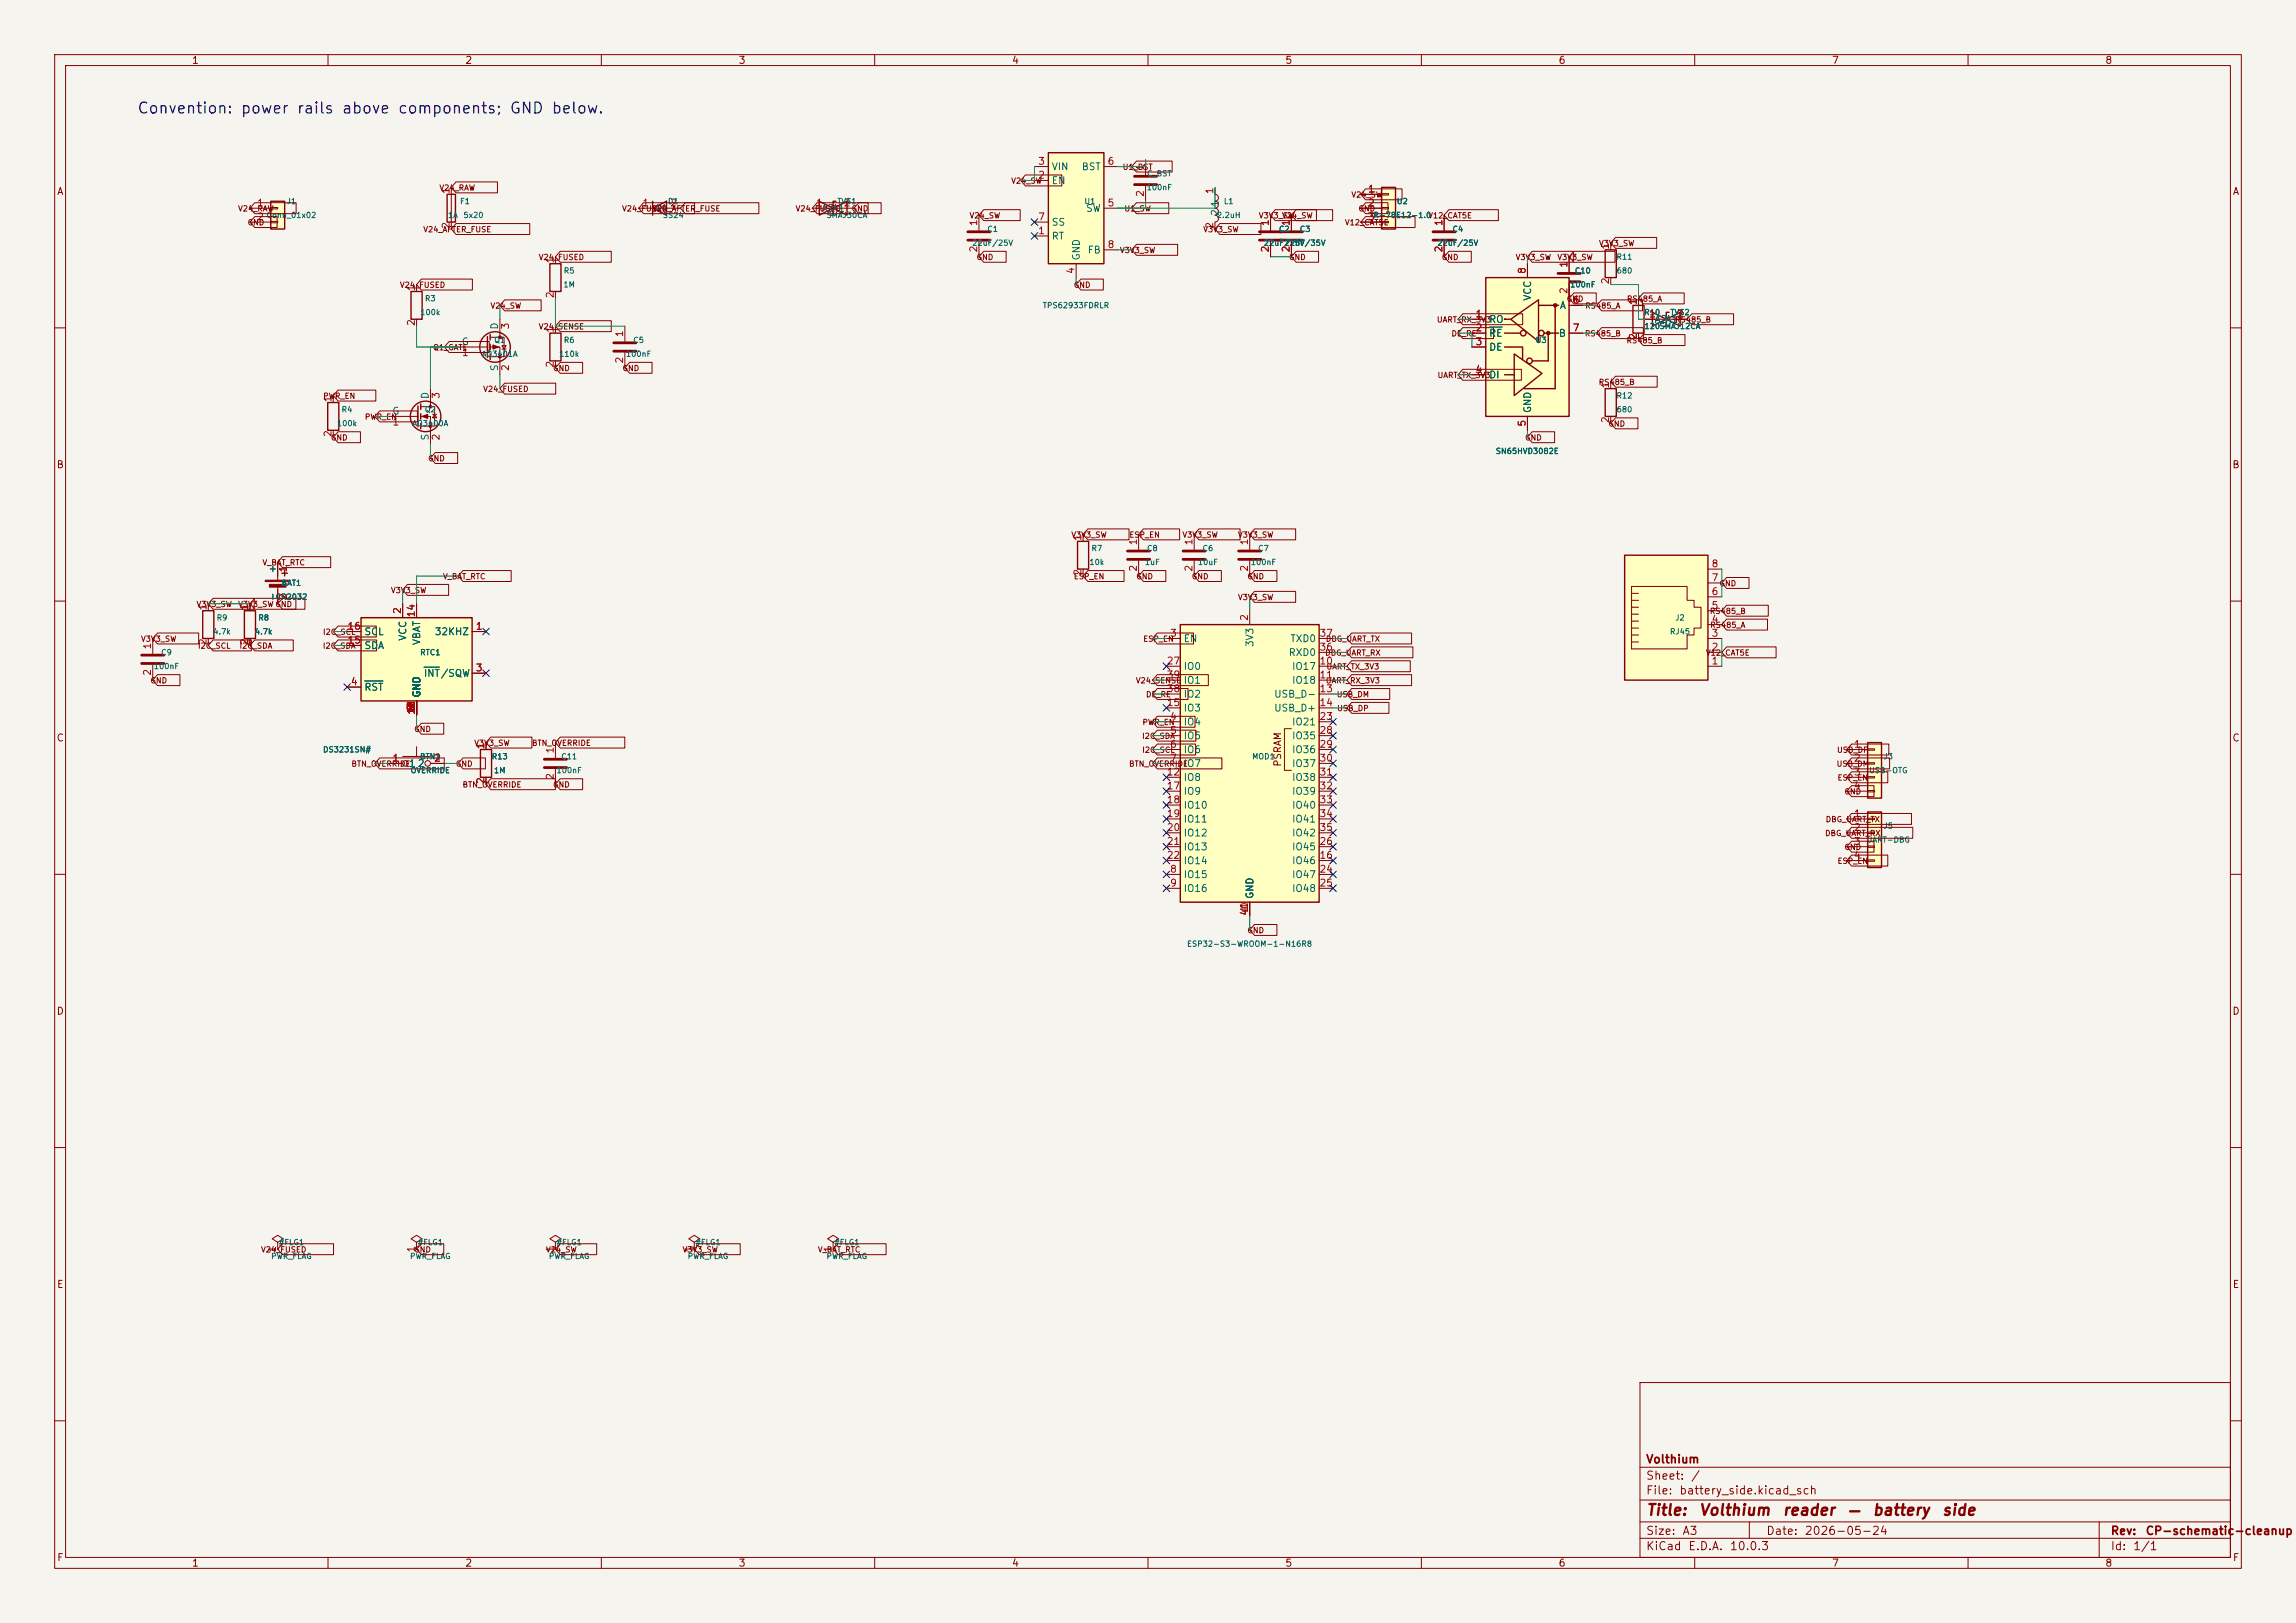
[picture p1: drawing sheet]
<svg xmlns="http://www.w3.org/2000/svg" width="420mm" height="297mm" viewBox="0 0 420 297" stroke-linecap="round" stroke-linejoin="round" font-family="sans-serif">
<defs><g id="words">
<text font-size="2" fill="#0000c2" x="25" y="21.3">Convention: power rails above components; GND below.</text>
<g font-size="2" fill="#840000">
<text x="301" y="277.8">Title:</text>
<text x="310.7" y="277.8">Volthium</text>
<text x="325.9" y="277.8">reader</text>
<text x="337.8" y="277.8">—</text>
<text x="342.4" y="277.8">battery</text>
<text x="355.1" y="277.8">side</text>
</g>
<g font-size="1.5" fill="#840000">
<text x="301" y="268.1">Volthium</text>
<text x="301" y="273.8">File:</text>
<text x="301" y="271.1">Sheet:</text>
<text x="307.1" y="273.8">battery_side.kicad_sch</text>
<text x="309.2" y="271.1">/</text>
<text x="301" y="281.2">Size:</text>
<text x="307.6" y="281.2">A3</text>
<text x="323" y="281.2">Date:</text>
<text x="330" y="281.2">2026-05-24</text>
<text x="386" y="281.2">Rev:</text>
<text x="392.4" y="281.2">CP-schematic-cleanup</text>
<text x="301" y="284">KiCad</text>
<text x="308.7" y="284">E.D.A.</text>
<text x="316.3" y="284">10.0.3</text>
<text x="386" y="284">Id:</text>
<text x="390.1" y="284">1/1</text>
</g>
<g font-size="1.3" fill="#840000">
<text x="35" y="12">1</text>
<text x="85" y="12">2</text>
<text x="135" y="12">3</text>
<text x="185" y="12">4</text>
<text x="235" y="12">5</text>
<text x="285" y="12">6</text>
<text x="335" y="12">7</text>
<text x="385" y="12">8</text>
<text x="10.3" y="36">A</text>
<text x="408.3" y="36">A</text>
<text x="10.3" y="86">B</text>
<text x="408.2" y="86">B</text>
<text x="10.3" y="136">C</text>
<text x="408.2" y="136">C</text>
<text x="234.7" y="140.4" transform="rotate(-90 234.7 140.4)">PSRAM</text>
<text x="10.3" y="186">D</text>
<text x="408.2" y="186">D</text>
<text x="10.3" y="236">E</text>
<text x="408.3" y="236">E</text>
<text x="10.3" y="286">F</text>
<text x="35" y="287">1</text>
<text x="85" y="287">2</text>
<text x="135" y="287">3</text>
<text x="185" y="287">4</text>
<text x="235" y="287">5</text>
<text x="285" y="287">6</text>
<text x="335" y="287">7</text>
<text x="385" y="287">8</text>
<text x="408.3" y="286">F</text>
</g>
<g font-size="1.3" fill="#a90000">
<text x="82.5" y="35.6" transform="rotate(-90 82.5 35.6)">1</text>
<text x="189.8" y="33">2</text>
<text x="189.8" y="30.5">3</text>
<text x="202.5" y="30.5">6</text>
<text x="209.5" y="31.3" transform="rotate(-90 209.5 31.3)">1</text>
<text x="222.2" y="35.6" transform="rotate(-90 222.2 35.6)">1</text>
<text x="250.1" y="35.5">1</text>
<text x="46.9" y="38.1">1</text>
<text x="46.9" y="40.6">2</text>
<text x="82.5" y="42" transform="rotate(-90 82.5 42)">2</text>
<text x="117.4" y="38.1">1</text>
<text x="122.5" y="38.1">2</text>
<text x="149.2" y="38.1">1</text>
<text x="154.2" y="38.1">2</text>
<text x="179" y="41.5" transform="rotate(-90 179 41.5)">1</text>
<text x="189.8" y="40.6">7</text>
<text x="202.5" y="38.1">5</text>
<text x="209.5" y="36.1" transform="rotate(-90 209.5 36.1)">2</text>
<text x="222.2" y="42" transform="rotate(-90 222.2 42)">2</text>
<text x="232.4" y="41.5" transform="rotate(-90 232.4 41.5)">1</text>
<text x="236.2" y="41.5" transform="rotate(-90 236.2 41.5)">1</text>
<text x="250.1" y="38.1">2</text>
<text x="250.1" y="40.6">3</text>
<text x="264.1" y="41.5" transform="rotate(-90 264.1 41.5)">1</text>
<text x="179" y="46.3" transform="rotate(-90 179 46.3)">2</text>
<text x="189.8" y="43.2">1</text>
<text x="202.5" y="45.7">8</text>
<text x="232.4" y="46.3" transform="rotate(-90 232.4 46.3)">2</text>
<text x="236.2" y="46.3" transform="rotate(-90 236.2 46.3)">2</text>
<text x="264.1" y="46.3" transform="rotate(-90 264.1 46.3)">2</text>
<text x="294.6" y="45.8" transform="rotate(-90 294.6 45.8)">1</text>
<text x="76.2" y="53.4" transform="rotate(-90 76.2 53.4)">1</text>
<text x="101.6" y="48.3" transform="rotate(-90 101.6 48.3)">1</text>
<text x="196.8" y="50.2" transform="rotate(-90 196.8 50.2)">4</text>
<text x="279.4" y="50.2" transform="rotate(-90 279.4 50.2)">8</text>
<text x="287" y="53.9" transform="rotate(-90 287 53.9)">2</text>
<text x="287" y="49.1" transform="rotate(-90 287 49.1)">1</text>
<text x="294.6" y="52.1" transform="rotate(-90 294.6 52.1)">2</text>
<text x="76.2" y="59.8" transform="rotate(-90 76.2 59.8)">2</text>
<text x="101.6" y="54.7" transform="rotate(-90 101.6 54.7)">2</text>
<text x="269.8" y="58.4">1</text>
<text x="287.6" y="55.9">6</text>
<text x="299.7" y="56" transform="rotate(-90 299.7 56)">1</text>
<text x="301.6" y="58.4">1</text>
<text x="306.6" y="58.4">2</text>
<text x="84.4" y="65.5">1</text>
<text x="93.4" y="60.4" transform="rotate(-90 93.4 60.4)">3</text>
<text x="101.6" y="61" transform="rotate(-90 101.6 61)">1</text>
<text x="114.3" y="61.8" transform="rotate(-90 114.3 61.8)">1</text>
<text x="269.8" y="60.9">2</text>
<text x="269.8" y="63.5">3</text>
<text x="287.6" y="60.9">7</text>
<text x="299.7" y="62.3" transform="rotate(-90 299.7 62.3)">2</text>
<text x="93.4" y="68" transform="rotate(-90 93.4 68)">2</text>
<text x="101.6" y="67.4" transform="rotate(-90 101.6 67.4)">2</text>
<text x="114.3" y="66.6" transform="rotate(-90 114.3 66.6)">2</text>
<text x="269.8" y="68.6">4</text>
<text x="294.6" y="71.2" transform="rotate(-90 294.6 71.2)">1</text>
<text x="60.9" y="73.7" transform="rotate(-90 60.9 73.7)">1</text>
<text x="80.7" y="73.1" transform="rotate(-90 80.7 73.1)">3</text>
<text x="294.6" y="77.5" transform="rotate(-90 294.6 77.5)">2</text>
<text x="60.9" y="80.1" transform="rotate(-90 60.9 80.1)">2</text>
<text x="71.7" y="78.2">1</text>
<text x="80.7" y="80.7" transform="rotate(-90 80.7 80.7)">2</text>
<text x="279.4" y="78.2" transform="rotate(-90 279.4 78.2)">5</text>
<text x="198.1" y="99.1" transform="rotate(-90 198.1 99.1)">1</text>
<text x="208.3" y="99.9" transform="rotate(-90 208.3 99.9)">1</text>
<text x="218.4" y="99.9" transform="rotate(-90 218.4 99.9)">1</text>
<text x="228.6" y="99.9" transform="rotate(-90 228.6 99.9)">1</text>
<text x="52.8" y="104.8" transform="rotate(-90 52.8 104.8)">1</text>
<text x="198.1" y="105.5" transform="rotate(-90 198.1 105.5)">2</text>
<text x="208.3" y="104.7" transform="rotate(-90 208.3 104.7)">2</text>
<text x="218.4" y="104.7" transform="rotate(-90 218.4 104.7)">2</text>
<text x="228.6" y="104.7" transform="rotate(-90 228.6 104.7)">2</text>
<text x="313" y="106.7">7</text>
<text x="313" y="104.1">8</text>
<text x="38.1" y="111.8" transform="rotate(-90 38.1 111.8)">1</text>
<text x="45.7" y="111.8" transform="rotate(-90 45.7 111.8)">1</text>
<text x="52.8" y="109.9" transform="rotate(-90 52.8 109.9)">2</text>
<text x="73.6" y="112.5" transform="rotate(-90 73.6 112.5)">2</text>
<text x="76.2" y="113.1" transform="rotate(-90 76.2 113.1)">14</text>
<text x="228.6" y="113.7" transform="rotate(-90 228.6 113.7)">2</text>
<text x="313" y="111.7">5</text>
<text x="313" y="109.2">6</text>
<text x="27.9" y="118.9" transform="rotate(-90 27.9 118.9)">1</text>
<text x="38.1" y="118.2" transform="rotate(-90 38.1 118.2)">2</text>
<text x="45.7" y="118.2" transform="rotate(-90 45.7 118.2)">2</text>
<text x="63.5" y="118.1">15</text>
<text x="63.5" y="115.5">16</text>
<text x="86.9" y="115.5">1</text>
<text x="213.9" y="116.8">3</text>
<text x="241.3" y="119.4">36</text>
<text x="241.3" y="116.8">37</text>
<text x="313" y="119.4">2</text>
<text x="313" y="116.8">3</text>
<text x="313" y="114.3">4</text>
<text x="27.9" y="123.8" transform="rotate(-90 27.9 123.8)">2</text>
<text x="64.1" y="125.7">4</text>
<text x="86.9" y="123.2">3</text>
<text x="213.3" y="121.9">27</text>
<text x="213.3" y="124.4">39</text>
<text x="241.3" y="121.9">10</text>
<text x="241.3" y="124.4">11</text>
<text x="313" y="121.9">1</text>
<text x="76.2" y="130.9" transform="rotate(-90 76.2 130.9)">10</text>
<text x="76.2" y="130.2" transform="rotate(-90 76.2 130.2)">5</text>
<text x="76.2" y="130.2" transform="rotate(-90 76.2 130.2)">6</text>
<text x="76.2" y="130.2" transform="rotate(-90 76.2 130.2)">7</text>
<text x="76.2" y="130.2" transform="rotate(-90 76.2 130.2)">8</text>
<text x="76.2" y="130.2" transform="rotate(-90 76.2 130.2)">9</text>
<text x="76.2" y="129.6" transform="rotate(-90 76.2 129.6)">1</text>
<text x="76.2" y="129.6" transform="rotate(-90 76.2 129.6)">2</text>
<text x="76.2" y="129.6" transform="rotate(-90 76.2 129.6)">3</text>
<text x="213.3" y="129.5">15</text>
<text x="213.3" y="127">38</text>
<text x="241.3" y="127">13</text>
<text x="241.3" y="129.5">14</text>
<text x="88.9" y="137.2" transform="rotate(-90 88.9 137.2)">1</text>
<text x="101.6" y="138" transform="rotate(-90 101.6 138)">1</text>
<text x="213.9" y="132.1">4</text>
<text x="213.9" y="134.6">5</text>
<text x="213.9" y="137.1">6</text>
<text x="241.3" y="132.1">23</text>
<text x="241.3" y="134.6">28</text>
<text x="241.3" y="137.1">29</text>
<text x="339" y="137.1">1</text>
<text x="71.7" y="139.7">1</text>
<text x="79.3" y="139.7">2</text>
<text x="88.9" y="143.6" transform="rotate(-90 88.9 143.6)">2</text>
<text x="101.6" y="142.8" transform="rotate(-90 101.6 142.8)">2</text>
<text x="213.3" y="142.2">12</text>
<text x="213.9" y="139.7">7</text>
<text x="241.3" y="139.7">30</text>
<text x="241.3" y="142.2">31</text>
<text x="339" y="139.7">2</text>
<text x="339" y="142.2">3</text>
<text x="213.3" y="144.8">17</text>
<text x="213.3" y="147.3">18</text>
<text x="213.3" y="149.8">19</text>
<text x="241.3" y="144.8">32</text>
<text x="241.3" y="147.3">33</text>
<text x="241.3" y="149.8">34</text>
<text x="339" y="149.8">1</text>
<text x="339" y="144.8">4</text>
<text x="213.3" y="152.4">20</text>
<text x="213.3" y="154.9">21</text>
<text x="241.3" y="154.9">26</text>
<text x="241.3" y="152.4">35</text>
<text x="339" y="152.4">2</text>
<text x="339" y="154.9">3</text>
<text x="213.3" y="157.5">22</text>
<text x="213.9" y="160">8</text>
<text x="241.3" y="157.5">16</text>
<text x="241.3" y="160">24</text>
<text x="339" y="157.5">4</text>
<text x="213.9" y="162.5">9</text>
<text x="228.6" y="167.7" transform="rotate(-90 228.6 167.7)">40</text>
<text x="228.6" y="167.1" transform="rotate(-90 228.6 167.1)">1</text>
<text x="228.6" y="166.5" transform="rotate(-90 228.6 166.5)">1</text>
<text x="241.3" y="162.5">25</text>
<text x="50.8" y="229.3" transform="rotate(-90 50.8 229.3)">1</text>
<text x="76.2" y="229.3" transform="rotate(-90 76.2 229.3)">1</text>
<text x="101.6" y="229.3" transform="rotate(-90 101.6 229.3)">1</text>
<text x="127" y="229.3" transform="rotate(-90 127 229.3)">1</text>
<text x="152.4" y="229.3" transform="rotate(-90 152.4 229.3)">1</text>
</g>
<g font-size="1.3" fill="#006464">
<text x="192.3" y="34">EN</text>
<text x="192.3" y="31.5">VIN</text>
<text x="197.8" y="31.5">BST</text>
<text x="119.6" y="39.1">AK</text>
<text x="150.2" y="39.1">A2A1</text>
<text x="192.3" y="41.6">SS</text>
<text x="198.6" y="39.1">SW</text>
<text x="223.2" y="39.6" transform="rotate(-90 223.2 39.6)">2</text>
<text x="223.2" y="38" transform="rotate(-90 223.2 38)">1</text>
<text x="192.3" y="44.2">RT</text>
<text x="197.8" y="47.8" transform="rotate(-90 197.8 47.8)">GND</text>
<text x="198.9" y="46.7">FB</text>
<text x="272.3" y="59.4">RO</text>
<text x="280.4" y="55.1" transform="rotate(-90 280.4 55.1)">VCC</text>
<text x="285.2" y="56.9">A</text>
<text x="302.6" y="59.4">A2A1</text>
<text x="84.4" y="63.5">G</text>
<text x="91.4" y="60.4" transform="rotate(-90 91.4 60.4)">D</text>
<text x="272.3" y="61.9">RE</text>
<text x="272.3" y="64.5">DE</text>
<text x="285" y="61.9">B</text>
<text x="91.4" y="68" transform="rotate(-90 91.4 68)">S</text>
<text x="272.3" y="69.6">DI</text>
<text x="71.7" y="76.2">G</text>
<text x="78.7" y="73.1" transform="rotate(-90 78.7 73.1)">D</text>
<text x="280.4" y="75.7" transform="rotate(-90 280.4 75.7)">GND</text>
<text x="78.7" y="80.7" transform="rotate(-90 78.7 80.7)">S</text>
<text x="50.8" y="105" transform="rotate(-90 50.8 105)">+</text>
<text x="50.8" y="110.1" transform="rotate(-90 50.8 110.1)">-</text>
<text x="66.5" y="119.1">SDA</text>
<text x="66.5" y="116.5">SCL</text>
<text x="74.6" y="117.4" transform="rotate(-90 74.6 117.4)">VCC</text>
<text x="77.2" y="118.2" transform="rotate(-90 77.2 118.2)">VBAT</text>
<text x="79.4" y="116.5">32KHZ</text>
<text x="216.4" y="117.8">EN</text>
<text x="229.6" y="118.5" transform="rotate(-90 229.6 118.5)">3V3</text>
<text x="235.9" y="117.8">TXD0</text>
<text x="77.4" y="124.2">INT/SQW</text>
<text x="216.4" y="122.9">IO0</text>
<text x="216.4" y="125.4">IO1</text>
<text x="235.6" y="120.4">RXD0</text>
<text x="236.2" y="122.9">IO17</text>
<text x="236.2" y="125.4">IO18</text>
<text x="66.5" y="126.7">RST</text>
<text x="77.2" y="127.8" transform="rotate(-90 77.2 127.8)">GND</text>
<text x="216.4" y="130.5">IO3</text>
<text x="216.4" y="128">IO2</text>
<text x="233" y="128">USB_D-</text>
<text x="233" y="130.5">USB_D+</text>
<text x="216.4" y="133.1">IO4</text>
<text x="216.4" y="135.6">IO5</text>
<text x="236.2" y="133.1">IO21</text>
<text x="236.2" y="135.6">IO35</text>
<text x="74.7" y="140.7">1</text>
<text x="76.3" y="140.7">2</text>
<text x="216.4" y="138.1">IO6</text>
<text x="216.4" y="140.7">IO7</text>
<text x="216.4" y="143.2">IO8</text>
<text x="236.2" y="138.1">IO36</text>
<text x="236.2" y="140.7">IO37</text>
<text x="236.2" y="143.2">IO38</text>
<text x="216.4" y="145.8">IO9</text>
<text x="216.4" y="148.3">IO10</text>
<text x="236.2" y="145.8">IO39</text>
<text x="236.2" y="148.3">IO40</text>
<text x="216.4" y="150.8">IO11</text>
<text x="216.4" y="153.4">IO12</text>
<text x="216.4" y="155.9">IO13</text>
<text x="236.2" y="155.9">IO45</text>
<text x="236.2" y="150.8">IO41</text>
<text x="236.2" y="153.4">IO42</text>
<text x="216.4" y="161">IO15</text>
<text x="216.4" y="158.5">IO14</text>
<text x="236.2" y="158.5">IO46</text>
<text x="236.2" y="161">IO47</text>
<text x="216.4" y="163.5">IO16</text>
<text x="229.6" y="164.6" transform="rotate(-90 229.6 164.6)">GND</text>
<text x="236.2" y="163.5">IO48</text>
</g>
<g font-size="1" fill="#840000">
<text x="80.3" y="35.1">V24_RAW</text>
<text x="184.9" y="33.9">V24_SW</text>
<text x="205.3" y="31.3">U1_BST</text>
<text x="43.5" y="38.9">V24_RAW</text>
<text x="45.2" y="41.5">GND</text>
<text x="113.7" y="38.9">V24_FUSED</text>
<text x="119.2" y="38.9">V24_AFTER_FUSE</text>
<text x="145.4" y="38.9">V24_FUSED</text>
<text x="155.7" y="38.9">GND</text>
<text x="177.3" y="40.2">V24_SW</text>
<text x="205.6" y="38.9">U1_SW</text>
<text x="230.2" y="40.2">V3V3_SW</text>
<text x="234.4" y="40.2">V24_SW</text>
<text x="245.9" y="41.5">V12_CAT5E</text>
<text x="247.1" y="36.4">V24_SW</text>
<text x="248.4" y="38.9">GND</text>
<text x="261.2" y="40.2">V12_CAT5E</text>
<text x="77.3" y="42.7">V24_AFTER_FUSE</text>
<text x="98.5" y="47.8">V24_FUSED</text>
<text x="178.5" y="47.8">GND</text>
<text x="204.8" y="46.6">V3V3_SW</text>
<text x="220" y="42.7">V3V3_SW</text>
<text x="235.7" y="47.8">GND</text>
<text x="263.6" y="47.8">GND</text>
<text x="277.2" y="47.8">V3V3_SW</text>
<text x="284.8" y="47.8">V3V3_SW</text>
<text x="292.4" y="45.3">V3V3_SW</text>
<text x="73.1" y="52.9">V24_FUSED</text>
<text x="196.3" y="52.9">GND</text>
<text x="89.6" y="56.7">V24_SW</text>
<text x="262.7" y="59.3">UART_RX_3V3</text>
<text x="286.5" y="55.4">GND</text>
<text x="289.9" y="56.7">RS485_A</text>
<text x="297.5" y="55.4">RS485_A</text>
<text x="306.3" y="59.3">RS485_B</text>
<text x="79.1" y="64.3">Q1_GATE</text>
<text x="98.5" y="60.5">V24_SENSE</text>
<text x="265.4" y="61.8">DE_RE</text>
<text x="289.8" y="61.8">RS485_B</text>
<text x="297.4" y="63.1">RS485_B</text>
<text x="88.3" y="72">V24_FUSED</text>
<text x="101.1" y="68.1">GND</text>
<text x="113.8" y="68.1">GND</text>
<text x="262.9" y="69.4">UART_TX_3V3</text>
<text x="292.4" y="70.7">RS485_B</text>
<text x="59" y="73.2">PWR_EN</text>
<text x="66.6" y="77">PWR_EN</text>
<text x="60.4" y="80.8">GND</text>
<text x="278.9" y="80.8">GND</text>
<text x="294.1" y="78.3">GND</text>
<text x="78.2" y="84.7">GND</text>
<text x="195.9" y="98.6">V3V3_SW</text>
<text x="206.5" y="98.6">ESP_EN</text>
<text x="216.2" y="98.6">V3V3_SW</text>
<text x="226.4" y="98.6">V3V3_SW</text>
<text x="47.9" y="103.7">V_BAT_RTC</text>
<text x="80.9" y="106.2">V_BAT_RTC</text>
<text x="196.3" y="106.2">ESP_EN</text>
<text x="207.8" y="106.2">GND</text>
<text x="217.9" y="106.2">GND</text>
<text x="228.1" y="106.2">GND</text>
<text x="314.4" y="107.5">GND</text>
<text x="35.9" y="111.3">V3V3_SW</text>
<text x="43.5" y="111.3">V3V3_SWGND</text>
<text x="71.4" y="108.8">V3V3_SW</text>
<text x="226.4" y="110.1">V3V3_SW</text>
<text x="312.7" y="112.6">RS485_B</text>
<text x="25.7" y="117.7">V3V3_SW</text>
<text x="36.1" y="118.9">I2C_SCL</text>
<text x="43.7" y="118.9">I2C_SDA</text>
<text x="59" y="118.9">I2C_SDA</text>
<text x="59" y="116.4">I2C_SCL</text>
<text x="209" y="117.7">ESP_EN</text>
<text x="242.4" y="117.7">DBG_UART_TX</text>
<text x="312.7" y="115.1">RS485_A</text>
<text x="27.4" y="125.3">GND</text>
<text x="207.7" y="125.3">V24_SENSE</text>
<text x="242.3" y="120.2">DBG_UART_RX</text>
<text x="242.4" y="125.3">UART_RX_3V3</text>
<text x="242.5" y="122.8">UART_TX_3V3</text>
<text x="312" y="120.2">V12_CAT5E</text>
<text x="209.5" y="127.8">DE_RE</text>
<text x="244.4" y="127.8">USB_DM</text>
<text x="244.5" y="130.4">USB_DP</text>
<text x="75.7" y="134.2">GND</text>
<text x="86.7" y="136.7">V3V3_SW</text>
<text x="97.2" y="136.7">BTN_OVERRIDE</text>
<text x="208.8" y="135.5">I2C_SDA</text>
<text x="208.8" y="138">I2C_SCL</text>
<text x="208.9" y="132.9">PWR_EN</text>
<text x="335.9" y="138">USB_DP</text>
<text x="64.2" y="140.5">BTN_OVERRIDE</text>
<text x="83.3" y="140.5">GND</text>
<text x="206.4" y="140.5">BTN_OVERRIDE</text>
<text x="335.9" y="140.5">USB_DM</text>
<text x="336" y="143.1">ESP_EN</text>
<text x="84.5" y="144.3">BTN_OVERRIDE</text>
<text x="101.1" y="144.3">GND</text>
<text x="337.3" y="145.6">GND</text>
<text x="333.7" y="153.2">DBG_UART_RX</text>
<text x="333.9" y="150.7">DBG_UART_TX</text>
<text x="337.3" y="155.8">GND</text>
<text x="336" y="158.3">ESP_EN</text>
<text x="228.1" y="171">GND</text>
<text x="47.7" y="229.4">V24_FUSED</text>
<text x="75.7" y="229.4">GND</text>
<text x="99.8" y="229.4">V24_SW</text>
<text x="124.8" y="229.4">V3V3_SW</text>
<text x="149.5" y="229.4">V_BAT_RTC</text>
</g>
<g font-size="1" fill="#006464">
<text x="209.7" y="35.1">100nF</text>
<text x="209.7" y="32.5">C_BST</text>
<text x="48.7" y="40.1">Conn_01x02</text>
<text x="52.4" y="37.6">J1</text>
<text x="81.8" y="40.1">1A</text>
<text x="84.1" y="37.6">F1</text>
<text x="84.7" y="40.1">5x20</text>
<text x="121.2" y="40.1">SS24</text>
<text x="122.1" y="37.6">D1</text>
<text x="151.1" y="40.1">SMAJ30CA</text>
<text x="153" y="37.6">TVS1</text>
<text x="198.3" y="37.6">U1</text>
<text x="222.5" y="40.1">2.2uH</text>
<text x="223.8" y="37.6">L1</text>
<text x="251.1" y="40.1">R-78E12-1.0</text>
<text x="255.4" y="37.6">U2</text>
<text x="177.7" y="45.2">22uF/25V</text>
<text x="180.5" y="42.7">C1</text>
<text x="231.1" y="45.2">22uF/25V</text>
<text x="233.8" y="42.7">C2</text>
<text x="234.9" y="45.2">22uF/35V</text>
<text x="237.7" y="42.7">C3</text>
<text x="262.8" y="45.2">22uF/25V</text>
<text x="265.6" y="42.7">C4</text>
<text x="295.6" y="47.8">R11</text>
<text x="103" y="52.8">1M</text>
<text x="103" y="50.3">R5</text>
<text x="287.1" y="52.8">100nF</text>
<text x="288" y="50.3">C10</text>
<text x="295.6" y="50.3">680</text>
<text x="76.8" y="57.9">100k</text>
<text x="77.6" y="55.4">R3</text>
<text x="190.6" y="56.6">TPS62933FDRLR</text>
<text x="300.7" y="57.9">R10</text>
<text x="305.4" y="57.9">TVS2</text>
<text x="88" y="65.5">AO3401A</text>
<text x="90.3" y="63">Q1</text>
<text x="102.2" y="65.5">110k</text>
<text x="103" y="63">R6</text>
<text x="114.4" y="65.5">100nF</text>
<text x="115.7" y="63">C5</text>
<text x="280.8" y="63">U3</text>
<text x="300.7" y="60.5">120SMAJ12CA</text>
<text x="62.4" y="75.7">R4</text>
<text x="77.6" y="75.7">Q2</text>
<text x="295.6" y="73.2">R12</text>
<text x="295.6" y="75.7">680</text>
<text x="61.5" y="78.2">100k</text>
<text x="75.3" y="78.2">AO3400A</text>
<text x="273.5" y="83.3">SN65HVD3082E</text>
<text x="199.6" y="101.1">R7</text>
<text x="209.7" y="101.1">C8</text>
<text x="219.9" y="101.1">C6</text>
<text x="230" y="101.1">C7</text>
<text x="51.4" y="107.4">BAT1</text>
<text x="199.2" y="103.6">10k</text>
<text x="209.3" y="103.6">1uF</text>
<text x="219" y="103.6">10uF</text>
<text x="228.7" y="103.6">100nF</text>
<text x="39.5" y="113.8">R9</text>
<text x="47.2" y="113.8">R8</text>
<text x="50.3" y="110">CR2032</text>
<text x="306.4" y="113.8">J2</text>
<text x="38.9" y="116.3">4.7k</text>
<text x="46.5" y="116.3">4.7k</text>
<text x="305.4" y="116.3">RJ45</text>
<text x="28" y="122.7">100nF</text>
<text x="29.4" y="120.1">C9</text>
<text x="76.8" y="120.1">RTC1</text>
<text x="59" y="137.9">DS3231SN#</text>
<text x="75" y="141.7">OVERRIDE</text>
<text x="76.7" y="139.2">BTN1</text>
<text x="89.9" y="139.2">R13</text>
<text x="90.3" y="141.7">1M</text>
<text x="101.7" y="141.7">100nF</text>
<text x="102.6" y="139.2">C11</text>
<text x="228.9" y="139.2">MOD1</text>
<text x="341.8" y="141.7">USB-OTG</text>
<text x="344.5" y="139.2">J3</text>
<text x="341.4" y="154.4">UART-DBG</text>
<text x="344.5" y="151.9">J5</text>
<text x="217" y="173.5">ESP32-S3-WROOM-1-N16R8</text>
<text x="49.5" y="230.6">PWR_FLAG</text>
<text x="50.9" y="228.1">#FLG1</text>
<text x="74.9" y="230.6">PWR_FLAG</text>
<text x="76.3" y="228.1">#FLG1</text>
<text x="100.3" y="230.6">PWR_FLAG</text>
<text x="101.7" y="228.1">#FLG1</text>
<text x="125.7" y="230.6">PWR_FLAG</text>
<text x="127.1" y="228.1">#FLG1</text>
<text x="151.1" y="230.6">PWR_FLAG</text>
<text x="152.5" y="228.1">#FLG1</text>
</g>
</g></defs>
<path d="M0 0h420v297h-420z" fill="#f5f4ef" stroke="#f5f4ef" stroke-width=".18"/>
<g fill="none" stroke="#840000" stroke-width=".18">
<path d="M10 10h400v277h-400zM12 12h396v273h-396zM60 10v2M110 10v2M160 10v2M210 10v2M260 10v2M310 10v2M360 10v2M179.1 39.4v2.8M209.5 29.2v2.8M209.5 34v2.8"/>
<path d="M222.2 34.3v1.3a.63 .63 0 0 1 .7 .6 .63 .63 0 0 1-.7 .6 .64 .64 0 0 1 .7 .7 .64 .64 0 0 1-.7 .6 .64 .64 0 0 1 .7 .6 .64 .64 0 0 1-.7 .7 .64 .64 0 0 1 .7 .6 .64 .64 0 0 1-.7 .6M232.4 39.4v2.8M236.2 39.4v2.8M76.2 52.1v1.2M76.2 58.4v1.3M101.6 47v1.3M101.6 53.3v1.3M179.1 44.2v2.8M222.2 40.6v1.3M232.4 44.2v2.8M236.2 44.2v2.8M10 60h2"/>
<path d="M408 60h2M10 110h2M408 110h2M10 160h2M408 160h2M10 210h2M408 210h2M127 227.3l1-.6-1-.6-1 .6 1 .6v1.3M127 228.6h.1M300 253h108v32h-108zM10 260h2M300 278.5h108"/>
<path d="M300 274.5h108M300 268.5h108M320 278.5v3M384 278.5v6.5M408 260h2M60 285v2M110 285v2M160 285v2M210 285v2M260 285v2M300 281.5h108M310 285v2"/>
<path d="M360 285v2"/>
</g>
<path d="M207.5 32.3h4.1M207.5 33.8h4.1M177 42.4h4.1M177 43.9h4.1M230.4 42.4h7.9M230.4 43.9h7.9" fill="none" stroke="#840000" stroke-width=".51"/>
<path d="M75.2 53.3h2v5.1h-2zM100.6 48.3h2v5h-2z" fill="none" stroke="#840000" stroke-width=".25"/>
<path d="M191.8 27.9h10.1v20.4h-10.1z" fill="#ffffc2"/>
<g fill="none" stroke="#840000" stroke-width=".25">
<path d="M191.8 27.9h10.1v20.4h-10.1zM76.5 74.3v3.8M77 73.9v1M77 75.7v1M77 77.5v1M37.1 111.8h2v5h-2zM44.7 111.8h2v5h-2zM51.6 104.9h1M52.1 104.4v1"/>
<circle cx="77.9" cy="76.2" r="2.79"/>
</g>
<g fill="none" stroke="#840000" stroke-width=".18">
<path d="M189.2 33h2.6M189.2 30.5h2.6M201.9 30.5h2.6M201.9 38.1h2.6M189.2 43.2h2.6M189.2 40.6h2.6M196.8 48.3v2.5M201.9 45.7h2.6M71.1 76.2h5.4M77 74.4h2.5v3.6h-2.5M77 76.2h1.7v5.1M78.7 71.1v3.3"/>
<path d="M79.1 75.8h.8M79.5 75.8l.4 .7h-.8zM27.9 116.8v2.8M38.1 110.5v1.3M38.1 116.8v1.3M45.7 110.5v1.3M45.7 116.8v1.3M50.8 102.9v3.3M50.8 107.2v3.3M27.9 121.7v2.8"/>
</g>
<g fill="#840000" stroke="#840000" stroke-width=".18">
<path d="M77.2 76.2l1-.4v.8z"/>
<path d="M48.5 106.2h4.6v.2h-4.6z"/>
<path d="M49.3 106.9h3v.5h-3z"/>
<circle cx="78.7" cy="74.4" r=".25"/>
<circle cx="78.7" cy="78" r=".25"/>
</g>
<path d="M25.9 119.9h4.1M25.9 121.4h4.1" fill="none" stroke="#840000" stroke-width=".51"/>
<path d="M66 113h20.4v15.3h-20.4z" fill="#ffffc2"/>
<path d="M66 113h20.4v15.3h-20.4z" fill="none" stroke="#840000" stroke-width=".25"/>
<path d="M63.5 115.6h2.5M63.5 118.1h2.5M73.7 110.5v2.5M76.2 110.5v2.5M86.4 115.6h2.5M63.5 125.7h2.5M76.2 128.3v2.5M86.4 123.2h2.5" fill="none" stroke="#840000" stroke-width=".18"/>
<path d="M66.7 124.6h3.4M77.6 122.1h2.8" fill="none" stroke="#006464" stroke-width=".18"/>
<path d="M341.6 148.6h2.6v10.2h-2.6z" fill="#ffffc2"/>
<path d="M341.6 148.6h2.6v10.2h-2.6z" fill="none" stroke="#840000" stroke-width=".25"/>
<path d="M337.8 149.9h3.8M337.8 152.4h3.8M337.8 154.9h3.8M337.8 157.5h3.8M341.6 149.7h1.3v.3h-1.3zM341.6 152.3h1.3v.2h-1.3zM341.6 154.8h1.3v.3h-1.3zM341.6 157.4h1.3v.2h-1.3z" fill="none" stroke="#840000" stroke-width=".18"/>
<path d="M341.6 135.9h2.6v10.2h-2.6z" fill="#ffffc2"/>
<g fill="none" stroke="#840000" stroke-width=".25">
<path d="M89.2 61.6v3.8M89.7 61.2v1M89.7 63v1M89.7 64.8v1M341.6 135.9h2.6v10.2h-2.6z"/>
<circle cx="90.6" cy="63.5" r="2.79"/>
</g>
<g fill="none" stroke="#840000" stroke-width=".18">
<path d="M91.4 58.4v3.3M83.8 63.5h5.4M89.7 61.7h2.5v3.6h-2.5M89.7 63.5h1.7v5.1M91.8 63.2h.8l-.4 .7zM91.8 63.9h.8M337.8 137.2h3.8M337.8 139.7h3.8M341.6 137h1.3v.3h-1.3zM341.6 139.6h1.3v.2h-1.3zM337.8 142.2h3.8M337.8 144.8h3.8"/>
<path d="M341.6 142.1h1.3v.3h-1.3zM341.6 144.7h1.3v.2h-1.3z"/>
</g>
<g fill="#840000" stroke="#840000" stroke-width=".18">
<path d="M90.2 63.1l1 .4-1 .4z"/>
<circle cx="91.4" cy="61.7" r=".25"/>
<circle cx="91.4" cy="65.3" r=".25"/>
</g>
<path d="M297.2 101.6h15.2v22.9h-15.2z" fill="#ffffc2"/>
<g fill="none" stroke="#840000" stroke-width=".18">
<path d="M264.2 39.4v2.8M101.6 59.7v1.3M114.3 59.7v2.8M264.2 44.2v2.8M294.6 44.5v1.2M294.6 50.8v1.3M101.6 66v1.3M114.3 64.5v2.8M298.4 112.4h1.3M298.4 113.7h1.3M298.4 114.9h1.3M298.4 116.2h1.3"/>
<path d="M298.4 117.5h1.3M298.4 107.3h10.2v2.6h1.3v1.2h1.2v3.8h-1.2v1.3h-1.3v2.5h-10.2zM298.4 111.1h1.3M298.4 108.6h1.3M298.4 109.9h1.3M312.4 119.4h2.6M312.4 116.8h2.6M312.4 114.3h2.6M312.4 111.8h2.6M312.4 109.2h2.6M312.4 106.7h2.6M312.4 104.1h2.6"/>
<path d="M312.4 121.9h2.6"/>
</g>
<path d="M293.6 45.7h2.1v5.1h-2.1zM100.6 61h2v5h-2zM297.2 101.6h15.2v22.9h-15.2z" fill="none" stroke="#840000" stroke-width=".25"/>
<path d="M262.1 42.4h4.1M262.1 43.9h4.1M112.3 62.7h4M112.3 64.3h4" fill="none" stroke="#840000" stroke-width=".51"/>
<path d="M252.7 34.3h2.6v7.6h-2.6z" fill="#ffffc2"/>
<path d="M149.9 36.8v2.6l5-2.6v2.6zM152.9 36.8h-.5v2.6h-.5M252.7 34.3h2.6v7.6h-2.6zM293.6 71.1h2.1v5.1h-2.1z" fill="none" stroke="#840000" stroke-width=".25"/>
<path d="M148.6 38.1h7.6M248.9 35.6h3.8M248.9 38.1h3.8M252.7 35.4h1.3v.3h-1.3zM252.7 38h1.3v.2h-1.3zM248.9 40.6h3.8M252.7 40.5h1.3v.3h-1.3zM287 47v2.8M287 51.8v2.8M294.6 69.9v1.2M294.6 76.2v1.3" fill="none" stroke="#840000" stroke-width=".18"/>
<path d="M285 50h4.1M285 51.6h4.1" fill="none" stroke="#840000" stroke-width=".51"/>
<path d="M271.8 50.8h15.2v25.4h-15.2z" fill="#ffffc2"/>
<g fill="none" stroke="#840000" stroke-width=".25">
<path d="M271.8 50.8h15.2v25.4h-15.2zM275.3 58.4h-.1h1M276.4 58.4l5-3.5v7.6zM281.4 55.9h3.7M284.5 55.9v15.2h-5.7M298.7 55.9h2v5.1h-2zM302.3 57.2v2.5l5-2.5v2.5zM305.3 57.2h-.5v2.5h-.5M59.9 73.7h2.1v5h-2.1zM275.2 63.5h3.3v2.3M275.2 61h2.9M275.2 68.6h1.7"/>
<path d="M277 64.8l5.1 3.5-5.1 4.1zM282.4 61h2.7M283.2 61v5h-2.9"/>
<circle cx="278.6" cy="61" r=".51"/>
<circle cx="279.8" cy="66" r=".51"/>
<circle cx="281.9" cy="61" r=".51"/>
</g>
<g fill="#840000" stroke="#840000" stroke-width=".25">
<circle cx="283.2" cy="61" r=".28"/>
<circle cx="284.5" cy="55.9" r=".28"/>
</g>
<g fill="none" stroke="#840000" stroke-width=".18">
<path d="M269.2 58.4h2.6M279.4 48.3v2.5M287 55.9h2.6M299.7 54.6v1.3M301 58.4h7.6M61 72.4v1.3M61 78.7v1.3M269.2 61h2.6M269.2 63.5h2.6M269.2 68.6h2.6M279.4 76.2v2.5M287 61h2.6"/>
<path d="M299.7 61v1.2M228.6 97.8v2.8M228.6 102.6v2.8"/>
</g>
<path d="M272.4 59.9h2.4" fill="none" stroke="#006464" stroke-width=".18"/>
<path d="M226.6 100.8h4M226.6 102.4h4" fill="none" stroke="#840000" stroke-width=".51"/>
<path d="M215.9 114.3h25.4v50.8h-25.4z" fill="#ffffc2"/>
<path d="M215.9 114.3h25.4v50.8h-25.4z" fill="none" stroke="#840000" stroke-width=".25"/>
<g fill="none" stroke="#840000" stroke-width=".18">
<path d="M218.4 97.8v2.8M213.4 116.8h2.5M218.4 102.6v2.8M228.6 111.8v2.5M241.3 116.8h2.5M241.3 119.4h2.5M213.4 132.1h2.5M213.4 134.6h2.5M213.4 137.2h2.5M213.4 139.7h2.5M213.4 121.9h2.5M213.4 124.5h2.5"/>
<path d="M213.4 127h2.5M213.4 129.5h2.5M236.2 133.4h-1.3v7.6h1.3M241.3 132.1h2.5M241.3 134.6h2.5M241.3 137.2h2.5M241.3 139.7h2.5M241.3 121.9h2.5M241.3 124.5h2.5M241.3 127h2.5M241.3 129.5h2.5M213.4 142.2h2.5"/>
<path d="M213.4 157.5h2.5M213.4 144.8h2.5M213.4 147.3h2.5M213.4 149.9h2.5M213.4 152.4h2.5M213.4 154.9h2.5M241.3 142.2h2.5M241.3 157.5h2.5M241.3 144.8h2.5M241.3 147.3h2.5M241.3 149.9h2.5M241.3 152.4h2.5"/>
<path d="M241.3 154.9h2.5M213.4 160h2.5M213.4 162.6h2.5M228.6 165.1v2.5M241.3 160h2.5M241.3 162.6h2.5"/>
</g>
<path d="M216.4 100.8h4.1M216.4 102.4h4.1" fill="none" stroke="#840000" stroke-width=".51"/>
<path d="M49.5 36.8h2.6v5.1h-2.6z" fill="#ffffc2"/>
<path d="M49.5 36.8h2.6v5.1h-2.6zM81.8 35.6h1.5v5h-1.5zM119.4 38.1l2.5-1.3v2.6zM119.4 36.8v2.6M197.1 99.1h2v5h-2zM87.9 137.2h2v5h-2z" fill="none" stroke="#840000" stroke-width=".25"/>
<g fill="none" stroke="#840000" stroke-width=".18">
<path d="M45.7 38.1h3.8M46.6 37.1h7.6v2h-7.6l-.9-1zM46.6 39.6h4.1v2h-4.1l-.9-1zM49.5 38h1.3v.2h-1.3zM82.5 34.3v7.6M83.4 33.3h7.6v2h-7.6l-.9-1zM116.8 38.1h7.7M117.7 37.1h9.4v2h-9.4l-.9-1zM125.3 37.1h13.5v2h-13.5l-.8-1zM149.5 37.1h9.3v2h-9.3l-.9-1zM157.1 37.1h4.1v2h-4.1l-.9-1zM179.9 38.4h6.7v2h-6.7l-.8-1z"/>
<path d="M187.6 32h6.6v2h-6.6l-.9-1zM207.9 29.5h6.5v2h-6.5l-.9-1zM207.9 37.1h5.9v2h-5.9l-.9-1zM232.4 39.4v2.8M233.3 38.4h7.5v2h-7.5l-.9-1zM236.2 39.4v2.8M237.1 38.4h6.7v2h-6.7l-.9-1zM248.9 38.1h3.8M248.9 35.6h3.8M249.8 39.6h9v2h-9l-.9-1zM249.8 34.6h6.7v2h-6.7l-.9-1zM249.8 37.1h4.1v2h-4.1l-.9-1z"/>
<path d="M264.2 39.4v2.8M265 38.4h9.1v2h-9.1l-.8-1zM45.7 40.6h3.8M49.5 40.5h1.3v.3h-1.3zM77.1 51.1h9.3v2h-9.3l-.9-1zM83.4 40.9h13.5v2h-13.5l-.9-1zM92.3 54.9h6.7v2h-6.7l-.9-1zM102.5 46h9.3v2h-9.3l-.9-1zM102.5 58.7h9.3v2h-9.3l-.9-1zM179.9 46h4.1v2h-4.1l-.8-1zM197.7 51.1h4.1v2h-4.1l-.9-1zM207.9 44.7h7.5v2h-7.5l-.9-1z"/>
<path d="M223.1 40.9h7.6v2h-7.6l-.9-1zM232.4 44.2v2.8M236.2 44.2v2.8M237.1 46h4.1v2h-4.1l-.9-1zM248.9 40.6h3.8M264.2 44.2v2.8M265 46h4.1v2h-4.1l-.8-1zM267.6 57.4h10.9v2h-10.9l-.9-1zM267.6 60h5.6v2h-5.6l-.9-1zM269.2 58.4h2.6M279.4 48.3v2.5M280.3 46h7.5v2h-7.5l-.9-1z"/>
<path d="M287 55.9h2.6M287 47v2.8M287 51.8v2.8M287.9 46h7.5v2h-7.5l-.9-1zM287.9 53.6h4.1v2h-4.1l-.9-1zM293 60h7.6v2h-7.6l-.9-1zM293 54.9h7.5v2h-7.5l-.9-1zM295.5 43.4h7.5v2.1h-7.5l-.9-1zM299.7 54.6v1.3M300.6 53.6h7.5v2h-7.5l-.9-1zM301 58.4h2.5M306.1 58.4h2.5"/>
<path d="M309.5 57.4h7.6v2h-7.6l-.9-1zM61.8 71.4h6.9v2h-6.9l-.8-1zM61.8 79h4.1v2h-4.1l-.8-1zM69.5 75.2h6.9v2h-6.9l-.9-1zM82.2 62.5h7.3v2h-7.3l-.9-1zM92.3 70.1h9.4v2h-9.4l-.9-1zM102.5 66.3h4.1v2h-4.1l-.9-1zM115.2 66.3h4.1v2h-4.1l-.9-1zM267.6 67.6h10.7v2h-10.7l-.9-1zM269.2 61h2.6M269.2 63.5h2.6M269.2 68.6h2.6"/>
<path d="M279.4 76.2v2.5M280.3 79h4.1v2h-4.1l-.9-1zM287 61h2.6M295.5 76.5h4.1v2h-4.1l-.9-1zM295.5 68.8h7.6v2.1h-7.6l-.9-1zM299.7 61v1.2M300.6 61.2h7.6v2h-7.6l-.9-1zM79.6 82.8h4.1v2h-4.1l-.9-1zM198.1 97.8v1.3M199 96.8h7.5v2h-7.5l-.9-1zM208.3 97.8v2.8M209.2 96.8h6.6v2h-6.6l-.9-1z"/>
<path d="M219.3 96.8h7.5v2h-7.5l-.9-1zM229.5 96.8h7.5v2h-7.5l-.9-1zM28.8 115.8h7.5v2h-7.5l-.9-1zM39 109.5h7.5v2h-7.5l-.9-1zM39 117.1h7v2h-7l-.9-1zM45.7 110.5v1.3M45.7 116.8v1.3M46.6 117.1h7v2h-7l-.9-1zM46.6 109.5h7.5v2h-7.5l-.9-1zM50.8 102.9v2.5M50.8 108v2.5M51.7 109.5h4.1v2h-4.1l-.9-1z"/>
<path d="M51.7 101.9h8.8v2h-8.8l-.9-1zM61.8 117.1h7.1v2h-7.1l-.8-1zM61.8 114.6h7v2h-7l-.8-1zM63.5 115.6h2.5M63.5 118.1h2.5M73.7 110.5v2.5M74.5 106.9h7.6v2.1h-7.6l-.8-1zM76.2 110.5v2.5M84.7 104.4h8.8v2h-8.8l-.9-1zM86.4 115.6h2.5M198.1 104.1v1.3M199 104.4h6.6v2h-6.6l-.9-1z"/>
<path d="M208.3 102.6v2.8M209.2 104.4h4.1v2h-4.1l-.9-1zM211.7 115.8h6.6v2h-6.6l-.9-1zM219.3 104.4h4.1v2h-4.1l-.9-1zM229.5 108.2h7.5v2h-7.5l-.9-1zM229.5 104.4h4.1v2h-4.1l-.9-1zM247.3 115.8h10.9v2h-10.9l-.9-1zM247.3 118.4h11.1v2h-11.1l-.9-1zM315.8 105.7h4.1v2h-4.1l-.8-1zM315.8 118.4h9.1v2h-9.1l-.8-1zM315.8 110.8h7.7v2h-7.7l-.8-1zM315.8 113.3h7.5v2h-7.5l-.8-1z"/>
<path d="M28.8 123.5h4.1v2h-4.1l-.9-1zM63.5 125.7h2.5M69.5 138.7h11.8v2h-11.8l-.9-1zM71.1 139.7h2.6M73.7 138.4h5M76.2 128.3v2.5M76.2 136.7v1.7M77.1 132.3h4.1v2.1h-4.1l-.9-1zM78.7 139.7h2.6M84.7 138.7h4.1v2h-4.1l-.9-1zM86.4 123.2h2.5M88.9 135.9v1.3"/>
<path d="M89.8 134.9h7.5v2h-7.5l-.9-1zM101.6 135.9v2.8M102.5 134.9h11.8v2h-11.8l-.9-1zM211.7 138.7h11.8v2h-11.8l-.9-1zM211.7 133.6h7v2h-7l-.9-1zM211.7 136.2h7v2h-7l-.9-1zM211.7 131.1h6.9v2h-6.9l-.9-1zM211.7 126h5.6v2h-5.6l-.9-1zM211.7 123.5h9.3v2h-9.3l-.9-1zM247.3 120.9h10.7v2h-10.7l-.9-1zM247.3 128.5h6.8v2h-6.8l-.9-1zM247.3 123.5h10.9v2h-10.9l-.9-1z"/>
<path d="M247.3 126h6.9v2h-6.9l-.9-1zM338.7 138.7h7v2h-7l-.9-1zM338.7 136.2h6.8v2h-6.8l-.9-1zM88.9 142.2v1.3M89.8 142.5h11.8v2h-11.8l-.9-1zM101.6 140.7v2.8M102.5 142.5h4.1v2h-4.1l-.9-1zM338.7 151.4h11.2v2h-11.2l-.9-1zM338.7 153.9h4.1v2h-4.1l-.9-1zM338.7 143.8h4.1v2h-4.1l-.9-1zM338.7 156.5h6.6v2h-6.6l-.9-1zM338.7 148.9h11v2h-11l-.9-1z"/>
<path d="M338.7 141.2h6.6v2h-6.6l-.9-1zM229.5 169.2h4.1v2h-4.1l-.9-1zM50.8 227.3l1-.6-1-.6-1 .6 1 .6v1.3M50.8 228.6h.1M51.7 227.6h9.3v2h-9.3l-.9-1zM76.2 227.3l1-.6-1-.6-1 .6 1 .6v1.3M76.2 228.6h.1M77.1 227.6h4.1v2h-4.1l-.9-1zM101.6 227.3l1-.6-1-.6-1 .6 1 .6v1.3M101.6 228.6h.1M102.5 227.6h6.6v2h-6.6l-.9-1zM127.9 227.6h7.5v2h-7.5l-.9-1z"/>
<path d="M152.4 227.3l1-.6-1-.6-1 .6 1 .6v1.3M152.4 228.6h.1M153.3 227.6h8.8v2h-8.8l-.9-1z"/>
<circle cx="74.2" cy="139.7" r=".51"/>
<circle cx="78.2" cy="139.7" r=".51"/>
</g>
<path d="M206.2 100.8h4.1M206.2 102.4h4.1M99.6 138.9h4M99.6 140.5h4" fill="none" stroke="#840000" stroke-width=".51"/>
<g fill="none" stroke="#009600" stroke-width=".18">
<path d="M189.2 30.5v2.5h-2.5M209.5 29.2v1.3h-5M209.5 36.8v1.3M222.2 34.3v3.8h-17.7M76.2 59.7v3.8h7.6M91.4 55.9v2.5M101.6 54.6v5.1h12.7M196.8 50.8v1.3M204.5 45.7h2.5M232.4 47h3.8M266.7 58.4h2.5M279.4 47v1.3"/>
<path d="M289.6 55.9h2.5M294.6 52.1h5.1v6.3h1.3M68.6 76.2h2.5M78.7 63.5v7.6M91.4 68.6v2.5M266.7 61h2.5v2.5M266.7 68.6h2.5M279.4 78.7v1.3M289.6 61h2.5M78.7 81.3v2.5M38.1 110.5h7.6M61 118.1h2.5"/>
<path d="M61 115.6h2.5M73.7 108v2.5M83.8 105.4h-7.6v5.1M210.8 116.8h2.6M228.6 109.2v2.6M243.8 119.4h2.6M243.8 116.8h2.6M315 104.1v5.1M315 116.8v5.1M68.6 139.7h2.5M76.2 130.8v2.6M81.3 139.7h2.5"/>
<path d="M210.8 124.5h2.6M210.8 127h2.6M210.8 132.1h2.6M210.8 139.7h2.6M210.8 137.2h2.6M210.8 134.6h2.6M243.8 124.5h2.6M243.8 127h2.6M243.8 121.9h2.6M243.8 129.5h2.6M228.6 167.6v2.6"/>
</g>
<g fill="none" stroke="#000084" stroke-width=".18">
<path d="M188.6 42.6l1.2 1.2M188.6 40l1.2 1.2M189.8 42.6l-1.2 1.2M189.8 40l-1.2 1.2M88.3 115l1.2 1.2M89.5 115l-1.2 1.2M62.9 125.1l1.2 1.2M64.1 125.1l-1.2 1.2M88.3 122.6l1.2 1.2M89.5 122.6l-1.2 1.2M212.8 121.3l1.2 1.2M212.8 128.9l1.2 1.2"/>
<path d="M214 121.3l-1.2 1.2M214 128.9l-1.2 1.2M243.2 136.6l1.2 1.2M243.2 131.5l1.2 1.2M243.2 139.1l1.2 1.2M243.2 134l1.2 1.2M244.4 131.5l-1.2 1.2M244.4 136.6l-1.2 1.2M244.4 139.1l-1.2 1.2M244.4 134l-1.2 1.2M212.8 141.6l1.2 1.2M212.8 156.9l1.2 1.2"/>
<path d="M212.8 159.4l1.2 1.2M212.8 151.8l1.2 1.2M212.8 149.3l1.2 1.2M212.8 146.7l1.2 1.2M212.8 144.2l1.2 1.2M212.8 154.3l1.2 1.2M214 141.6l-1.2 1.2M214 156.9l-1.2 1.2M214 159.4l-1.2 1.2M214 151.8l-1.2 1.2M214 149.3l-1.2 1.2M214 146.7l-1.2 1.2"/>
<path d="M214 144.2l-1.2 1.2M214 154.3l-1.2 1.2M243.2 149.3l1.2 1.2M243.2 141.6l1.2 1.2M243.2 144.2l1.2 1.2M243.2 146.7l1.2 1.2M243.2 159.4l1.2 1.2M243.2 151.8l1.2 1.2M243.2 154.3l1.2 1.2M243.2 156.9l1.2 1.2M244.4 149.3l-1.2 1.2M244.4 141.6l-1.2 1.2"/>
<path d="M244.4 144.2l-1.2 1.2M244.4 146.7l-1.2 1.2M244.4 159.4l-1.2 1.2M244.4 151.8l-1.2 1.2M244.4 154.3l-1.2 1.2M244.4 156.9l-1.2 1.2M212.8 162l1.2 1.2M214 162l-1.2 1.2M243.2 162l1.2 1.2M244.4 162l-1.2 1.2"/>
</g>
<path d="M272.4 59.9h2.4M66.7 124.6h3.4M77.6 122.1h2.8" fill="none" stroke="#006464" stroke-width=".18"/>
<use href="#words"/>
</svg>
